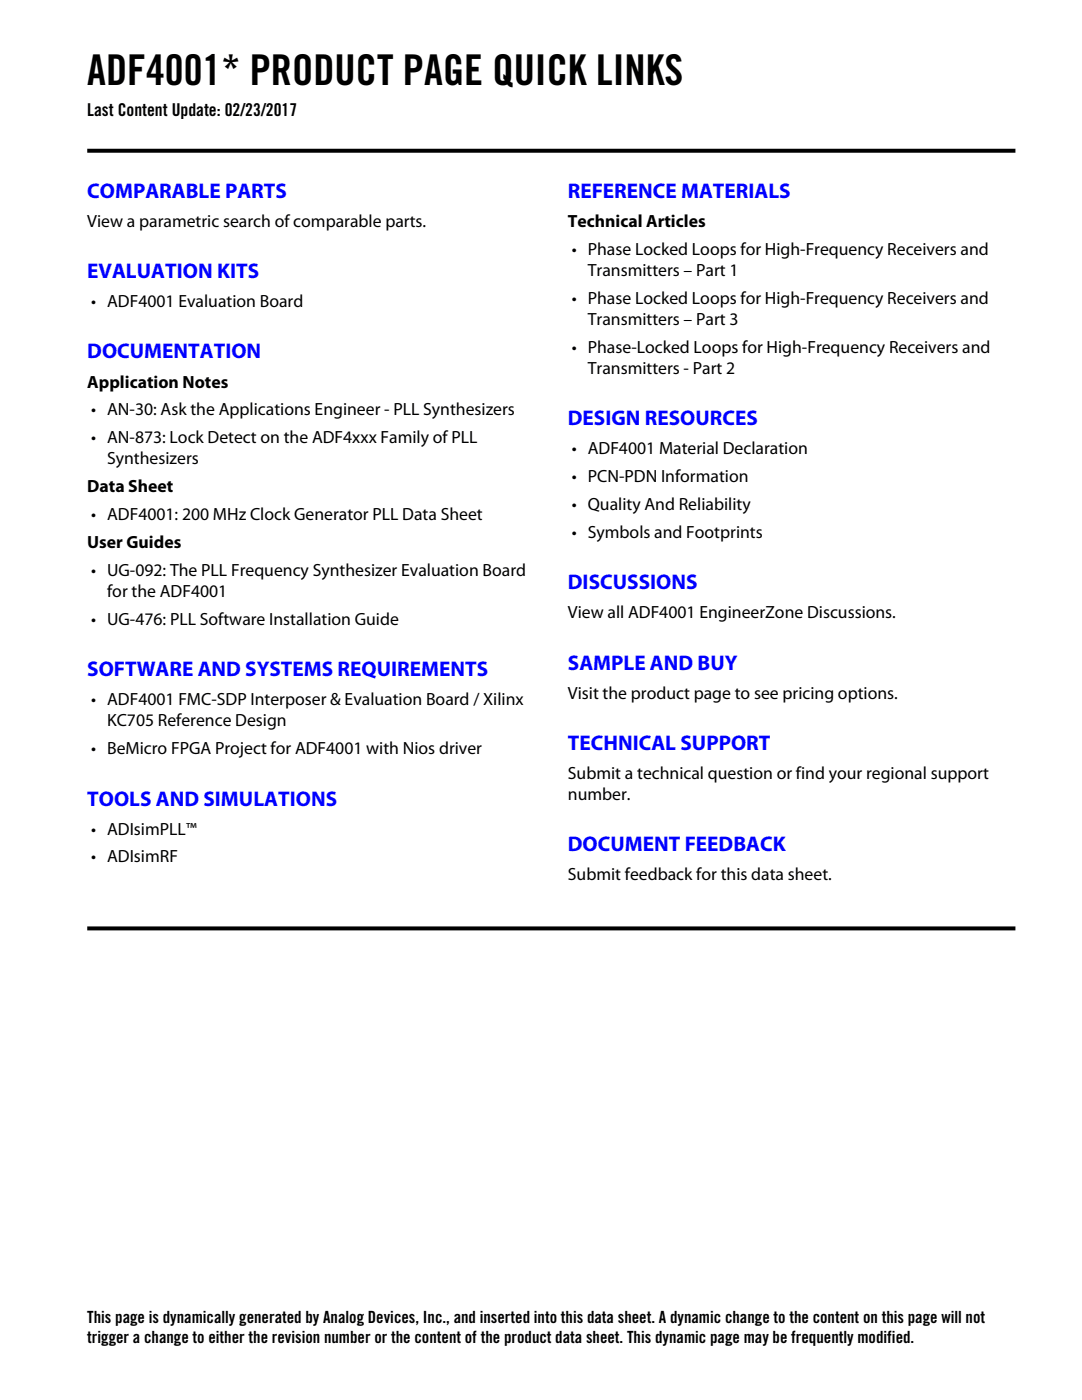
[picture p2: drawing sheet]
<svg xmlns="http://www.w3.org/2000/svg" width="216mm" height="279mm" viewBox="0 0 216 279" stroke-linecap="round" stroke-linejoin="round" font-family="sans-serif">
<defs><g id="words">
<text font-size="8.5" x="17.4" y="17">ADF4001* PRODUCT PAGE QUICK LINKS</text>
<g font-size="4.2" fill="#00f">
<text x="17.4" y="39.5">COMPARABLE PARTS</text>
<text x="113.3" y="39.5">REFERENCE MATERIALS</text>
<text x="17.4" y="55.5">EVALUATION KITS</text>
<text x="17.4" y="71.5">DOCUMENTATION</text>
<text x="113.3" y="84.9">DESIGN RESOURCES</text>
<text x="113.3" y="117.6">DISCUSSIONS</text>
<text x="17.4" y="134.9">SOFTWARE AND SYSTEMS REQUIREMENTS</text>
<text x="113.3" y="133.6">SAMPLE AND BUY</text>
<text x="113.3" y="149.6">TECHNICAL SUPPORT</text>
<text x="17.4" y="160.8">TOOLS AND SIMULATIONS</text>
<text x="113.3" y="169.9">DOCUMENT FEEDBACK</text>
</g>
<g font-size="3.5">
<text x="17.4" y="23.1">Last Content Update: 02/23/2017</text>
<text x="17.4" y="45.3">View a parametric search of comparable parts.</text>
<text x="113.3" y="45.3">Technical Articles</text>
<text x="114.1" y="50.8">• Phase Locked Loops for High-Frequency Receivers and</text>
<text x="117.3" y="55.1">Transmitters – Part 1</text>
<text x="18.2" y="61.3">• ADF4001 Evaluation Board</text>
<text x="114.1" y="60.6">• Phase Locked Loops for High-Frequency Receivers and</text>
<text x="117.3" y="64.9">Transmitters – Part 3</text>
<text x="114.1" y="70.4">• Phase-Locked Loops for High-Frequency Receivers and</text>
<text x="17.4" y="77.3">Application Notes</text>
<text x="117.3" y="74.6">Transmitters - Part 2</text>
<text x="18.2" y="82.9">• AN-30: Ask the Applications Engineer - PLL Synthesizers</text>
<text x="18.2" y="88.5">• AN-873: Lock Detect on the ADF4xxx Family of PLL</text>
<text x="21.4" y="92.7">Synthesizers</text>
<text x="114.1" y="90.7">• ADF4001 Material Declaration</text>
<text x="17.4" y="98.2">Data Sheet</text>
<text x="114.1" y="96.2">• PCN-PDN Information</text>
<text x="114.1" y="101.8">• Quality And Reliability</text>
<text x="18.2" y="103.8">• ADF4001: 200 MHz Clock Generator PLL Data Sheet</text>
<text x="114.1" y="107.3">• Symbols and Footprints</text>
<text x="17.4" y="109.4">User Guides</text>
<text x="18.2" y="114.9">• UG-092: The PLL Frequency Synthesizer Evaluation Board</text>
<text x="21.4" y="119.1">for the ADF4001</text>
<text x="18.2" y="124.7">• UG-476: PLL Software Installation Guide</text>
<text x="113.3" y="123.4">View all ADF4001 EngineerZone Discussions.</text>
<text x="18.2" y="140.7">• ADF4001 FMC-SDP Interposer &amp; Evaluation Board / Xilinx</text>
<text x="113.3" y="139.4">Visit the product page to see pricing options.</text>
<text x="21.4" y="145">KC705 Reference Design</text>
<text x="18.2" y="150.5">• BeMicro FPGA Project for ADF4001 with Nios driver</text>
<text x="113.3" y="155.4">Submit a technical question or find your regional support</text>
<text x="113.3" y="159.7">number.</text>
<text x="18.2" y="166.6">• ADIsimPLL™</text>
<text x="18.2" y="172.1">• ADIsimRF</text>
<text x="113.3" y="175.7">Submit feedback for this data sheet.</text>
</g>
<g font-size="3.4">
<text x="17.4" y="264.1">This page is dynamically generated by Analog Devices, Inc., and inserted into this data sheet. A dynamic change to the content on this page will not</text>
<text x="17.4" y="268.1">trigger a change to either the revision number or the content of the product data sheet. This dynamic page may be frequently modified.</text>
</g>
</g></defs>
<g fill="#000">
<path d="M17.4 29.7h92.4l.4 .8h-92.8zM109.8 29.7h92.8v.8h-92.4z"/>
<path d="M17.4 184.9h92.4l.4 .8h-92.8zM109.8 184.9h92.8v.8h-92.4z"/>
</g>
<use href="#words"/>
</svg>
